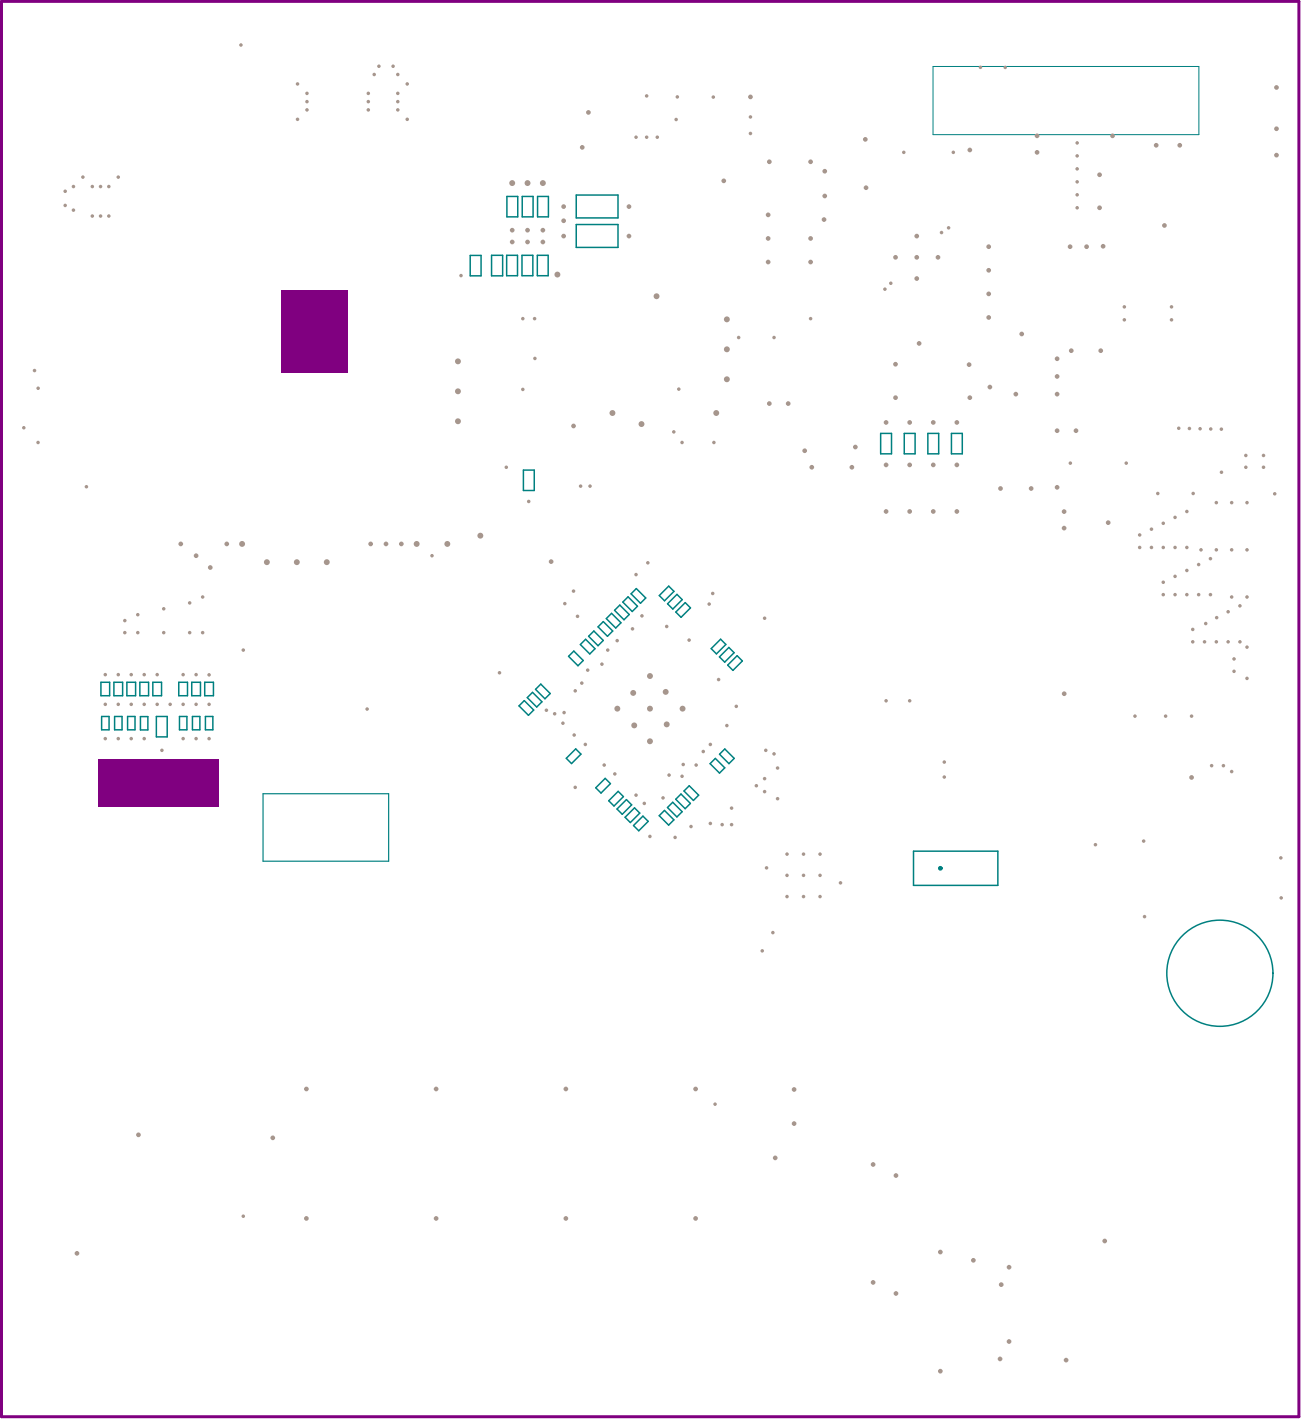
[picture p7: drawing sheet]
<svg xmlns="http://www.w3.org/2000/svg" width="367mm" height="401mm" viewBox="0 0 367 401" stroke-linecap="round" stroke-linejoin="round" font-family="sans-serif">
<g fill="none" stroke="#008080" stroke-width=".42">
<path d="M143 55.4h3v5.8h-3zM147.3 55.4h3.1v5.8h-3.1zM151.6 55.4h3.1v5.8h-3.1zM162.5 55h11.8v6.5h-11.8zM132.6 72.1h3.1v5.7h-3.1zM138.7 72.1h3.1v5.7h-3.1zM142.9 72.1h3.1v5.7h-3.1zM147.2 72.1h3.1v5.7h-3.1zM151.6 72.1h3v5.7h-3zM162.5 63.4h11.8v6.4h-11.8zM147.6 132.7h3.1v5.7h-3.1zM248.4 122.3h3.1v5.8h-3.1z"/>
<path d="M255.1 122.3h3v5.8h-3zM261.7 122.3h3.1v5.8h-3.1zM268.4 122.3h3v5.8h-3zM167.5 178.1l2.7 2.6-1.5 1.5-2.7-2.6zM170.2 175.4l2.6 2.7-1.5 1.5-2.6-2.7zM172.5 173.1l2.7 2.7-1.5 1.4-2.7-2.6zM174.8 170.8l2.7 2.6-1.5 1.5-2.7-2.6zM177.2 168.4l2.6 2.7-1.5 1.5-2.6-2.7zM179.5 166.1l2.6 2.7-1.4 1.4-2.7-2.6zM188.6 165.4l1.5 1.5-2.7 2.7-1.4-1.5zM190.9 167.7l1.5 1.5-2.6 2.7-1.5-1.5zM193.3 170.1l1.5 1.5-2.7 2.6-1.5-1.5z"/>
<path d="M28.5 192.6h2.4v3.7h-2.4zM32.1 192.6h2.5v3.7h-2.5zM35.8 192.6h2.4v3.7h-2.4zM39.4 192.6h2.5v3.7h-2.5zM43.1 192.6h2.5v3.7h-2.5zM50.4 192.6h2.5v3.7h-2.5zM54.1 192.6h2.4v3.7h-2.4zM57.7 192.6h2.5v3.7h-2.5zM147.9 197.7l2.6 2.7-1.4 1.5-2.7-2.7zM150.2 195.4l2.7 2.7-1.5 1.4-2.7-2.6zM152.5 193.1l2.7 2.6-1.5 1.5-2.6-2.6zM161.8 183.7l2.7 2.7-1.5 1.5-2.6-2.7z"/>
<path d="M165.2 180.4l2.6 2.7-1.4 1.5-2.7-2.7zM203.3 180.4l1.4 1.5-2.6 2.6-1.5-1.4zM205.6 182.7l1.5 1.5-2.7 2.7-1.5-1.5zM207.9 185.1l1.5 1.4-2.7 2.7-1.4-1.5zM28.7 202.2h2.1v3.8h-2.1zM32.3 202.2h2.1v3.8h-2.1zM36 202.2h2.1v3.8h-2.1zM39.6 202.2h2.1v3.8h-2.1zM44.1 202.2h3.1v5.8h-3.1zM50.6 202.2h2.1v3.8h-2.1zM54.3 202.2h2.1v3.8h-2.1zM57.9 202.2h2.1v3.8h-2.1z"/>
<path d="M162.4 211.4l1.5 1.4-2.7 2.7-1.5-1.5zM170.7 219.7l1.5 1.5-2.7 2.6-1.5-1.5zM201.8 214l2.6 2.7-1.5 1.5-2.6-2.7zM204.4 211.4l2.7 2.6-1.5 1.5-2.7-2.6zM174.4 223.3l1.4 1.5-2.6 2.7-1.5-1.5zM176.7 225.7l1.5 1.5-2.7 2.6-1.5-1.5zM179 228l1.5 1.5-2.7 2.6-1.5-1.4zM181.3 230.3l1.5 1.5-2.6 2.7-1.5-1.5zM187.4 228.7l2.7 2.7-1.5 1.5-2.7-2.7zM189.7 226.4l2.7 2.7-1.5 1.5-2.6-2.7zM192.1 224.1l2.6 2.6-1.4 1.5-2.7-2.6zM194.4 221.8l2.7 2.6-1.5 1.5-2.7-2.7z"/>
<path d="M257.7 240.2h23.8v9.7h-23.8z"/>
<circle cx="344.1" cy="274.7" r="15"/>
</g>
<path d="M74.2 224h35.4v19.1h-35.4z" fill="none" stroke="#008080" stroke-width=".33"/>
<path d="M263.2 18.8h75v19.2h-75z" fill="none" stroke="#008080" stroke-width=".28"/>
<circle cx="265.2" cy="245" r=".33" fill="none" stroke="#008080" stroke-width=".66"/>
<g fill="#800080">
<path d="M27.9 214.4h33.9v13.4h-33.9z"/>
<path d="M79.3 81.9h18.6v23.3h-18.6z"/>
</g>
<path d="M.4 .4h366v399.4h-366z" fill="none" stroke="#800080" stroke-width=".84"/>
<g fill="#a6968d">
<circle cx="142.8" cy="131.9" r=".5"/>
<circle cx="149.1" cy="141.5" r=".5"/>
<circle cx="155.4" cy="158.5" r=".67"/>
<circle cx="161.8" cy="120.2" r=".67"/>
<circle cx="121.8" cy="156.8" r=".5"/>
<circle cx="103.6" cy="200.1" r=".5"/>
<circle cx="163.8" cy="137.2" r=".5"/>
<circle cx="166.4" cy="137.2" r=".5"/>
<circle cx="129.2" cy="102" r=".83"/>
<circle cx="129.2" cy="110.4" r=".83"/>
<circle cx="129.2" cy="118.9" r=".83"/>
<circle cx="147.5" cy="109.9" r=".5"/>
<circle cx="135.5" cy="151.2" r=".83"/>
<circle cx="68.3" cy="153.5" r=".83"/>
<circle cx="92.2" cy="158.7" r=".83"/>
<circle cx="83.7" cy="158.7" r=".83"/>
<circle cx="75.3" cy="158.7" r=".83"/>
<circle cx="179.4" cy="162.2" r=".5"/>
<circle cx="205" cy="90.1" r=".83"/>
<circle cx="202" cy="116.6" r=".83"/>
<circle cx="205" cy="98.6" r=".83"/>
<circle cx="205" cy="107" r=".83"/>
<circle cx="204.1" cy="51" r=".67"/>
<circle cx="164.2" cy="41.6" r=".67"/>
<circle cx="179.4" cy="38.7" r=".5"/>
<circle cx="182.4" cy="38.7" r=".5"/>
<circle cx="218" cy="263.2" r=".5"/>
<circle cx="252.7" cy="331.8" r=".67"/>
<circle cx="252.7" cy="365" r=".67"/>
<circle cx="256.6" cy="197.8" r=".5"/>
<circle cx="249.9" cy="197.8" r=".5"/>
<circle cx="162.9" cy="173.9" r=".5"/>
<circle cx="161.8" cy="166.8" r=".5"/>
<circle cx="159.3" cy="170.4" r=".5"/>
<circle cx="164.1" cy="192.8" r=".5"/>
<circle cx="174.1" cy="200" r=".83"/>
<circle cx="192.5" cy="200" r=".83"/>
<circle cx="183.3" cy="190.8" r=".83"/>
<circle cx="183.3" cy="209.2" r=".83"/>
<circle cx="51.7" cy="198.8" r=".5"/>
<circle cx="55.3" cy="198.8" r=".5"/>
<circle cx="59" cy="190.5" r=".5"/>
<circle cx="140.9" cy="189.9" r=".5"/>
<circle cx="183.3" cy="236.1" r=".5"/>
<circle cx="157.2" cy="77.5" r=".83"/>
<circle cx="208.3" cy="95.3" r=".5"/>
<circle cx="218.3" cy="95.3" r=".5"/>
<circle cx="249.9" cy="119.2" r=".67"/>
<circle cx="191.5" cy="109.8" r=".5"/>
<circle cx="229" cy="131.9" r=".67"/>
<circle cx="203.7" cy="232.7" r=".5"/>
<circle cx="200.4" cy="210.1" r=".5"/>
<circle cx="9.7" cy="104.6" r=".5"/>
<circle cx="144.5" cy="51.7" r=".83"/>
<circle cx="68" cy="12.7" r=".5"/>
<circle cx="228.6" cy="89.9" r=".5"/>
<circle cx="269.9" cy="131.2" r=".67"/>
<circle cx="170.4" cy="215.9" r=".5"/>
<circle cx="162" cy="207.4" r=".5"/>
<circle cx="165.1" cy="210.1" r=".5"/>
<circle cx="187" cy="225.2" r=".5"/>
<circle cx="200.4" cy="232.4" r=".5"/>
<circle cx="188.7" cy="218.8" r=".5"/>
<circle cx="192.4" cy="219.1" r=".5"/>
<circle cx="190.4" cy="236.3" r=".5"/>
<circle cx="198.4" cy="212.1" r=".5"/>
<circle cx="205" cy="204.8" r=".5"/>
<circle cx="192.7" cy="215.8" r=".5"/>
<circle cx="196.4" cy="215.9" r=".5"/>
<circle cx="162.2" cy="222.2" r=".5"/>
<circle cx="194.9" cy="233.3" r=".5"/>
<circle cx="158.8" cy="204.1" r=".5"/>
<circle cx="162.3" cy="195" r=".5"/>
<circle cx="201.4" cy="124.9" r=".5"/>
<circle cx="207.7" cy="199.3" r=".5"/>
<circle cx="194.4" cy="180.7" r=".5"/>
<circle cx="215.7" cy="174.5" r=".5"/>
<circle cx="181.1" cy="173.8" r=".5"/>
<circle cx="182.7" cy="158.8" r=".5"/>
<circle cx="188.1" cy="176.8" r=".5"/>
<circle cx="202.7" cy="191.8" r=".5"/>
<circle cx="173.4" cy="218.4" r=".5"/>
<circle cx="165.8" cy="189.1" r=".5"/>
<circle cx="171.4" cy="183.5" r=".5"/>
<circle cx="174.1" cy="180.8" r=".5"/>
<circle cx="178.4" cy="177.5" r=".5"/>
<circle cx="44.3" cy="198.8" r=".5"/>
<circle cx="21.7" cy="353.7" r=".67"/>
<circle cx="39.1" cy="320.3" r=".67"/>
<circle cx="217" cy="113.9" r=".67"/>
<circle cx="263.2" cy="131.2" r=".67"/>
<circle cx="263.2" cy="119.2" r=".67"/>
<circle cx="264.6" cy="72.6" r=".67"/>
<circle cx="258.6" cy="66.6" r=".67"/>
<circle cx="252.6" cy="72.6" r=".67"/>
<circle cx="258.6" cy="78.6" r=".67"/>
<circle cx="269.9" cy="119.2" r=".67"/>
<circle cx="273.3" cy="102.9" r=".67"/>
<circle cx="278.9" cy="69.6" r=".67"/>
<circle cx="278.9" cy="76.3" r=".67"/>
<circle cx="278.9" cy="82.9" r=".67"/>
<circle cx="356.4" cy="128.5" r=".5"/>
<circle cx="356.4" cy="131.9" r=".5"/>
<circle cx="286.5" cy="111.2" r=".67"/>
<circle cx="216" cy="211.8" r=".5"/>
<circle cx="218.3" cy="212.8" r=".5"/>
<circle cx="179.4" cy="224.4" r=".5"/>
<circle cx="181.7" cy="226.7" r=".5"/>
<circle cx="237.1" cy="249.2" r=".5"/>
<circle cx="216.2" cy="244.9" r=".5"/>
<circle cx="322.8" cy="258.7" r=".5"/>
<circle cx="322.6" cy="237.4" r=".5"/>
<circle cx="332.5" cy="120.9" r=".5"/>
<circle cx="335.5" cy="120.9" r=".5"/>
<circle cx="338.5" cy="121" r=".5"/>
<circle cx="303.5" cy="121.6" r=".67"/>
<circle cx="298.2" cy="121.6" r=".67"/>
<circle cx="279.2" cy="109.2" r=".67"/>
<circle cx="320.1" cy="202.1" r=".5"/>
<circle cx="328.8" cy="202.1" r=".5"/>
<circle cx="336.1" cy="202.1" r=".5"/>
<circle cx="274.5" cy="355.7" r=".67"/>
<circle cx="284.6" cy="357.6" r=".67"/>
<circle cx="201.7" cy="311.6" r=".5"/>
<circle cx="215" cy="268.3" r=".5"/>
<circle cx="206.3" cy="232.7" r=".5"/>
<circle cx="206.3" cy="228.1" r=".5"/>
<circle cx="190" cy="121.9" r=".5"/>
<circle cx="219.3" cy="225.4" r=".5"/>
<circle cx="219.3" cy="216.8" r=".5"/>
<circle cx="192.4" cy="124.9" r=".5"/>
<circle cx="180.9" cy="119.7" r=".83"/>
<circle cx="76.9" cy="321.1" r=".67"/>
<circle cx="211.7" cy="37.7" r=".5"/>
<circle cx="211.7" cy="33" r=".5"/>
<circle cx="215.7" cy="219.7" r=".5"/>
<circle cx="154.1" cy="200.4" r=".5"/>
<circle cx="156.4" cy="201.4" r=".5"/>
<circle cx="159.1" cy="201.1" r=".5"/>
<circle cx="68.6" cy="343.2" r=".5"/>
<circle cx="68.6" cy="183.5" r=".5"/>
<circle cx="218.7" cy="326.8" r=".67"/>
<circle cx="169.8" cy="187.4" r=".5"/>
<circle cx="201" cy="167.5" r=".5"/>
<circle cx="187.8" cy="195.3" r=".83"/>
<circle cx="200" cy="170.5" r=".5"/>
<circle cx="215.7" cy="223.4" r=".5"/>
<circle cx="213.3" cy="221.7" r=".5"/>
<circle cx="341.7" cy="216.1" r=".5"/>
<circle cx="345.1" cy="216.1" r=".5"/>
<circle cx="231.3" cy="253" r=".5"/>
<circle cx="222" cy="253" r=".5"/>
<circle cx="226.6" cy="253" r=".5"/>
<circle cx="231.3" cy="247" r=".5"/>
<circle cx="222" cy="247" r=".5"/>
<circle cx="226.6" cy="241.1" r=".5"/>
<circle cx="222" cy="241.1" r=".5"/>
<circle cx="231.3" cy="241.1" r=".5"/>
<circle cx="226.6" cy="247" r=".5"/>
<circle cx="24.4" cy="137.4" r=".5"/>
<circle cx="113.2" cy="153.5" r=".67"/>
<circle cx="108.9" cy="153.5" r=".67"/>
<circle cx="104.5" cy="153.5" r=".67"/>
<circle cx="59.3" cy="160.2" r=".67"/>
<circle cx="55.3" cy="156.8" r=".67"/>
<circle cx="57.2" cy="168.5" r=".5"/>
<circle cx="53.5" cy="170.2" r=".5"/>
<circle cx="46.2" cy="171.8" r=".5"/>
<circle cx="38.9" cy="173.5" r=".5"/>
<circle cx="35.2" cy="175.1" r=".5"/>
<circle cx="40.7" cy="190.4" r=".5"/>
<circle cx="37" cy="190.4" r=".5"/>
<circle cx="29.7" cy="190.4" r=".5"/>
<circle cx="33.4" cy="190.4" r=".5"/>
<circle cx="37" cy="198.8" r=".5"/>
<circle cx="57.2" cy="178.5" r=".5"/>
<circle cx="53.5" cy="178.5" r=".5"/>
<circle cx="46.2" cy="178.5" r=".5"/>
<circle cx="38.9" cy="178.5" r=".5"/>
<circle cx="35.2" cy="178.5" r=".5"/>
<circle cx="33.4" cy="198.8" r=".5"/>
<circle cx="45.7" cy="211.8" r=".5"/>
<circle cx="29.7" cy="208.5" r=".5"/>
<circle cx="33.4" cy="208.5" r=".5"/>
<circle cx="37" cy="208.5" r=".5"/>
<circle cx="40.7" cy="208.5" r=".5"/>
<circle cx="51.7" cy="208.5" r=".5"/>
<circle cx="55.3" cy="208.5" r=".5"/>
<circle cx="59" cy="208.5" r=".5"/>
<circle cx="44.3" cy="190.4" r=".5"/>
<circle cx="51.7" cy="190.4" r=".5"/>
<circle cx="55.3" cy="190.4" r=".5"/>
<circle cx="48" cy="198.8" r=".5"/>
<circle cx="29.7" cy="198.8" r=".5"/>
<circle cx="59" cy="198.8" r=".5"/>
<circle cx="40.7" cy="198.8" r=".5"/>
<circle cx="266.3" cy="215.1" r=".5"/>
<circle cx="266.3" cy="219.3" r=".5"/>
<circle cx="300.1" cy="149" r=".67"/>
<circle cx="300.7" cy="383.9" r=".67"/>
<circle cx="282.1" cy="383.5" r=".67"/>
<circle cx="284.6" cy="378.6" r=".67"/>
<circle cx="282.4" cy="362.6" r=".67"/>
<circle cx="311.6" cy="350.2" r=".67"/>
<circle cx="265.2" cy="387" r=".67"/>
<circle cx="265.2" cy="353.4" r=".67"/>
<circle cx="159.6" cy="343.9" r=".67"/>
<circle cx="196.2" cy="343.9" r=".67"/>
<circle cx="123" cy="343.9" r=".67"/>
<circle cx="86.4" cy="343.9" r=".67"/>
<circle cx="246.3" cy="361.9" r=".67"/>
<circle cx="224" cy="317.1" r=".67"/>
<circle cx="224" cy="307.5" r=".67"/>
<circle cx="196.2" cy="307.3" r=".67"/>
<circle cx="159.6" cy="307.3" r=".67"/>
<circle cx="123" cy="307.3" r=".67"/>
<circle cx="86.4" cy="307.3" r=".67"/>
<circle cx="246.3" cy="328.6" r=".67"/>
<circle cx="249.9" cy="131.2" r=".67"/>
<circle cx="256.6" cy="131.2" r=".67"/>
<circle cx="256.6" cy="119.2" r=".67"/>
<circle cx="269.9" cy="144.3" r=".67"/>
<circle cx="249.9" cy="144.3" r=".67"/>
<circle cx="256.6" cy="144.3" r=".67"/>
<circle cx="263.2" cy="144.3" r=".67"/>
<circle cx="347.4" cy="217.8" r=".5"/>
<circle cx="361.3" cy="242.1" r=".5"/>
<circle cx="361.4" cy="253.4" r=".5"/>
<circle cx="309" cy="238.4" r=".5"/>
<circle cx="6.7" cy="120.7" r=".5"/>
<circle cx="10.8" cy="109.6" r=".5"/>
<circle cx="276.5" cy="19" r=".5"/>
<circle cx="283.5" cy="19" r=".5"/>
<circle cx="240.3" cy="131.9" r=".67"/>
<circle cx="241.3" cy="126.2" r=".67"/>
<circle cx="227" cy="127.2" r=".67"/>
<circle cx="150.9" cy="101.2" r=".5"/>
<circle cx="147.5" cy="89.9" r=".5"/>
<circle cx="150.8" cy="89.9" r=".5"/>
<circle cx="185.2" cy="83.6" r=".83"/>
<circle cx="172.7" cy="116.6" r=".83"/>
<circle cx="148.8" cy="51.7" r=".83"/>
<circle cx="153.1" cy="51.7" r=".83"/>
<circle cx="130" cy="77.8" r=".5"/>
<circle cx="10.7" cy="124.9" r=".5"/>
<circle cx="117.5" cy="153.5" r=".83"/>
<circle cx="126.2" cy="153.5" r=".83"/>
<circle cx="300.2" cy="195.8" r=".67"/>
<circle cx="317.7" cy="130.7" r=".5"/>
<circle cx="190.7" cy="33.7" r=".5"/>
<circle cx="191" cy="27.4" r=".5"/>
<circle cx="228.6" cy="45.7" r=".67"/>
<circle cx="232.6" cy="48.3" r=".67"/>
<circle cx="211.7" cy="27.4" r=".67"/>
<circle cx="201.2" cy="27.4" r=".5"/>
<circle cx="177.4" cy="66.6" r=".67"/>
<circle cx="177.4" cy="58.3" r=".67"/>
<circle cx="159" cy="62.3" r=".67"/>
<circle cx="159" cy="58.3" r=".67"/>
<circle cx="159" cy="66.6" r=".67"/>
<circle cx="144.5" cy="65" r=".67"/>
<circle cx="148.8" cy="65" r=".67"/>
<circle cx="153.1" cy="65" r=".67"/>
<circle cx="144.5" cy="68.3" r=".67"/>
<circle cx="148.8" cy="68.3" r=".67"/>
<circle cx="153.1" cy="68.3" r=".67"/>
<circle cx="64" cy="153.5" r=".67"/>
<circle cx="51" cy="153.5" r=".67"/>
<circle cx="20.7" cy="52.6" r=".5"/>
<circle cx="18.4" cy="54" r=".5"/>
<circle cx="18.4" cy="58" r=".5"/>
<circle cx="20.7" cy="59.3" r=".5"/>
<circle cx="26" cy="61" r=".5"/>
<circle cx="28.4" cy="61" r=".5"/>
<circle cx="30.7" cy="61" r=".5"/>
<circle cx="103.9" cy="31" r=".5"/>
<circle cx="103.9" cy="28.7" r=".5"/>
<circle cx="103.9" cy="26.4" r=".5"/>
<circle cx="105.5" cy="21" r=".5"/>
<circle cx="106.9" cy="18.7" r=".5"/>
<circle cx="110.9" cy="18.7" r=".5"/>
<circle cx="112.2" cy="21" r=".5"/>
<circle cx="244.1" cy="39.3" r=".67"/>
<circle cx="182.4" cy="27.1" r=".5"/>
<circle cx="83.9" cy="33.7" r=".5"/>
<circle cx="83.9" cy="23.7" r=".5"/>
<circle cx="86.6" cy="26.4" r=".5"/>
<circle cx="86.6" cy="31" r=".5"/>
<circle cx="86.6" cy="28.7" r=".5"/>
<circle cx="185.4" cy="38.7" r=".5"/>
<circle cx="166" cy="31.7" r=".67"/>
<circle cx="23.4" cy="50" r=".5"/>
<circle cx="33.4" cy="50" r=".5"/>
<circle cx="30.7" cy="52.6" r=".5"/>
<circle cx="26" cy="52.6" r=".5"/>
<circle cx="28.4" cy="52.6" r=".5"/>
<circle cx="112.2" cy="28.7" r=".5"/>
<circle cx="112.2" cy="26.4" r=".5"/>
<circle cx="112.2" cy="31" r=".5"/>
<circle cx="114.9" cy="33.7" r=".5"/>
<circle cx="114.9" cy="23.7" r=".5"/>
<circle cx="344.5" cy="133.3" r=".5"/>
<circle cx="298.2" cy="137.5" r=".67"/>
<circle cx="351.4" cy="131.9" r=".5"/>
<circle cx="282.2" cy="137.9" r=".67"/>
<circle cx="290.8" cy="137.9" r=".67"/>
<circle cx="312.6" cy="147.5" r=".67"/>
<circle cx="300.1" cy="144.4" r=".67"/>
<circle cx="351.7" cy="141.9" r=".5"/>
<circle cx="347.4" cy="141.9" r=".5"/>
<circle cx="359.5" cy="139.4" r=".5"/>
<circle cx="351.4" cy="128.5" r=".5"/>
<circle cx="334.8" cy="144.4" r=".5"/>
<circle cx="326.6" cy="139.3" r=".5"/>
<circle cx="301.9" cy="130.7" r=".5"/>
<circle cx="336.5" cy="139.3" r=".5"/>
<circle cx="344.5" cy="121.1" r=".5"/>
<circle cx="341.5" cy="121.1" r=".5"/>
<circle cx="273.6" cy="42.3" r=".67"/>
<circle cx="268.9" cy="43" r=".5"/>
<circle cx="254.9" cy="43" r=".5"/>
<circle cx="217" cy="45.7" r=".67"/>
<circle cx="244.3" cy="53" r=".67"/>
<circle cx="232.6" cy="55.3" r=".67"/>
<circle cx="232.4" cy="62" r=".67"/>
<circle cx="216.7" cy="67.3" r=".67"/>
<circle cx="228.6" cy="67.3" r=".67"/>
<circle cx="216.7" cy="74" r=".67"/>
<circle cx="228.6" cy="74" r=".67"/>
<circle cx="251.3" cy="79.9" r=".5"/>
<circle cx="249.6" cy="81.6" r=".5"/>
<circle cx="252.6" cy="102.8" r=".67"/>
<circle cx="222.3" cy="113.9" r=".67"/>
<circle cx="216.7" cy="60.6" r=".67"/>
<circle cx="252.6" cy="112.2" r=".67"/>
<circle cx="258.6" cy="72.6" r=".67"/>
<circle cx="259.2" cy="96.9" r=".67"/>
<circle cx="265.6" cy="65.6" r=".5"/>
<circle cx="273.6" cy="112.2" r=".67"/>
<circle cx="278.9" cy="89.6" r=".67"/>
<circle cx="267.6" cy="64.3" r=".5"/>
<circle cx="292.5" cy="38.3" r=".67"/>
<circle cx="313.8" cy="38.3" r=".67"/>
<circle cx="303.8" cy="40.3" r=".5"/>
<circle cx="326.1" cy="41" r=".67"/>
<circle cx="292.5" cy="43" r=".67"/>
<circle cx="303.8" cy="44" r=".5"/>
<circle cx="303.8" cy="47.7" r=".5"/>
<circle cx="310.1" cy="49.3" r=".67"/>
<circle cx="303.8" cy="51.3" r=".5"/>
<circle cx="303.8" cy="55" r=".5"/>
<circle cx="310.1" cy="58.6" r=".67"/>
<circle cx="303.8" cy="58.6" r=".5"/>
<circle cx="311.1" cy="69.5" r=".67"/>
<circle cx="301.8" cy="69.6" r=".67"/>
<circle cx="306.5" cy="69.6" r=".67"/>
<circle cx="317.1" cy="86.6" r=".5"/>
<circle cx="317.1" cy="90.3" r=".5"/>
<circle cx="288.2" cy="94.3" r=".67"/>
<circle cx="302.2" cy="99" r=".67"/>
<circle cx="310.5" cy="99" r=".67"/>
<circle cx="298.2" cy="101.2" r=".67"/>
<circle cx="298.2" cy="106.2" r=".67"/>
<circle cx="298.2" cy="111.2" r=".67"/>
<circle cx="330.4" cy="86.6" r=".5"/>
<circle cx="330.4" cy="90.3" r=".5"/>
<circle cx="332.8" cy="41" r=".67"/>
<circle cx="328.4" cy="63.6" r=".67"/>
<circle cx="360" cy="24.7" r=".67"/>
<circle cx="360" cy="36.3" r=".67"/>
<circle cx="360" cy="43.8" r=".67"/>
<circle cx="351.7" cy="168.5" r=".5"/>
<circle cx="347.4" cy="168.5" r=".5"/>
<circle cx="343.1" cy="141.9" r=".5"/>
<circle cx="338.8" cy="155.2" r=".5"/>
<circle cx="343.1" cy="155.2" r=".5"/>
<circle cx="347.4" cy="155.2" r=".5"/>
<circle cx="351.7" cy="155.2" r=".5"/>
<circle cx="336.1" cy="219.4" r=".67"/>
<circle cx="351.7" cy="182.6" r=".5"/>
<circle cx="351.7" cy="191.5" r=".5"/>
<circle cx="348.1" cy="186" r=".5"/>
<circle cx="348.1" cy="189.5" r=".5"/>
<circle cx="336.4" cy="181.1" r=".5"/>
<circle cx="346.4" cy="181.1" r=".5"/>
<circle cx="349.7" cy="181.1" r=".5"/>
<circle cx="339.8" cy="181.1" r=".5"/>
<circle cx="343.1" cy="181.1" r=".5"/>
<circle cx="336.4" cy="177.6" r=".5"/>
<circle cx="340.1" cy="176" r=".5"/>
<circle cx="343.2" cy="174.3" r=".5"/>
<circle cx="346.4" cy="172.6" r=".5"/>
<circle cx="349.7" cy="171" r=".5"/>
<circle cx="334.8" cy="167.8" r=".5"/>
<circle cx="331.4" cy="167.8" r=".5"/>
<circle cx="341.4" cy="167.8" r=".5"/>
<circle cx="338.1" cy="167.8" r=".5"/>
<circle cx="328.1" cy="167.8" r=".5"/>
<circle cx="341.4" cy="157.7" r=".5"/>
<circle cx="338.1" cy="159.3" r=".5"/>
<circle cx="334.8" cy="161" r=".5"/>
<circle cx="331.4" cy="162.7" r=".5"/>
<circle cx="328.1" cy="164.3" r=".5"/>
<circle cx="334.8" cy="154.5" r=".5"/>
<circle cx="331.4" cy="154.5" r=".5"/>
<circle cx="328.1" cy="154.5" r=".5"/>
<circle cx="324.8" cy="154.5" r=".5"/>
<circle cx="321.5" cy="154.5" r=".5"/>
<circle cx="321.5" cy="151" r=".5"/>
<circle cx="324.8" cy="149.3" r=".5"/>
<circle cx="328.1" cy="147.7" r=".5"/>
<circle cx="331.4" cy="146" r=".5"/>
<circle cx="178.9" cy="204.7" r=".83"/>
<circle cx="178.6" cy="195.6" r=".83"/>
<circle cx="188.1" cy="204.4" r=".83"/>
<circle cx="183.3" cy="200" r=".83"/>
</g>
</svg>
